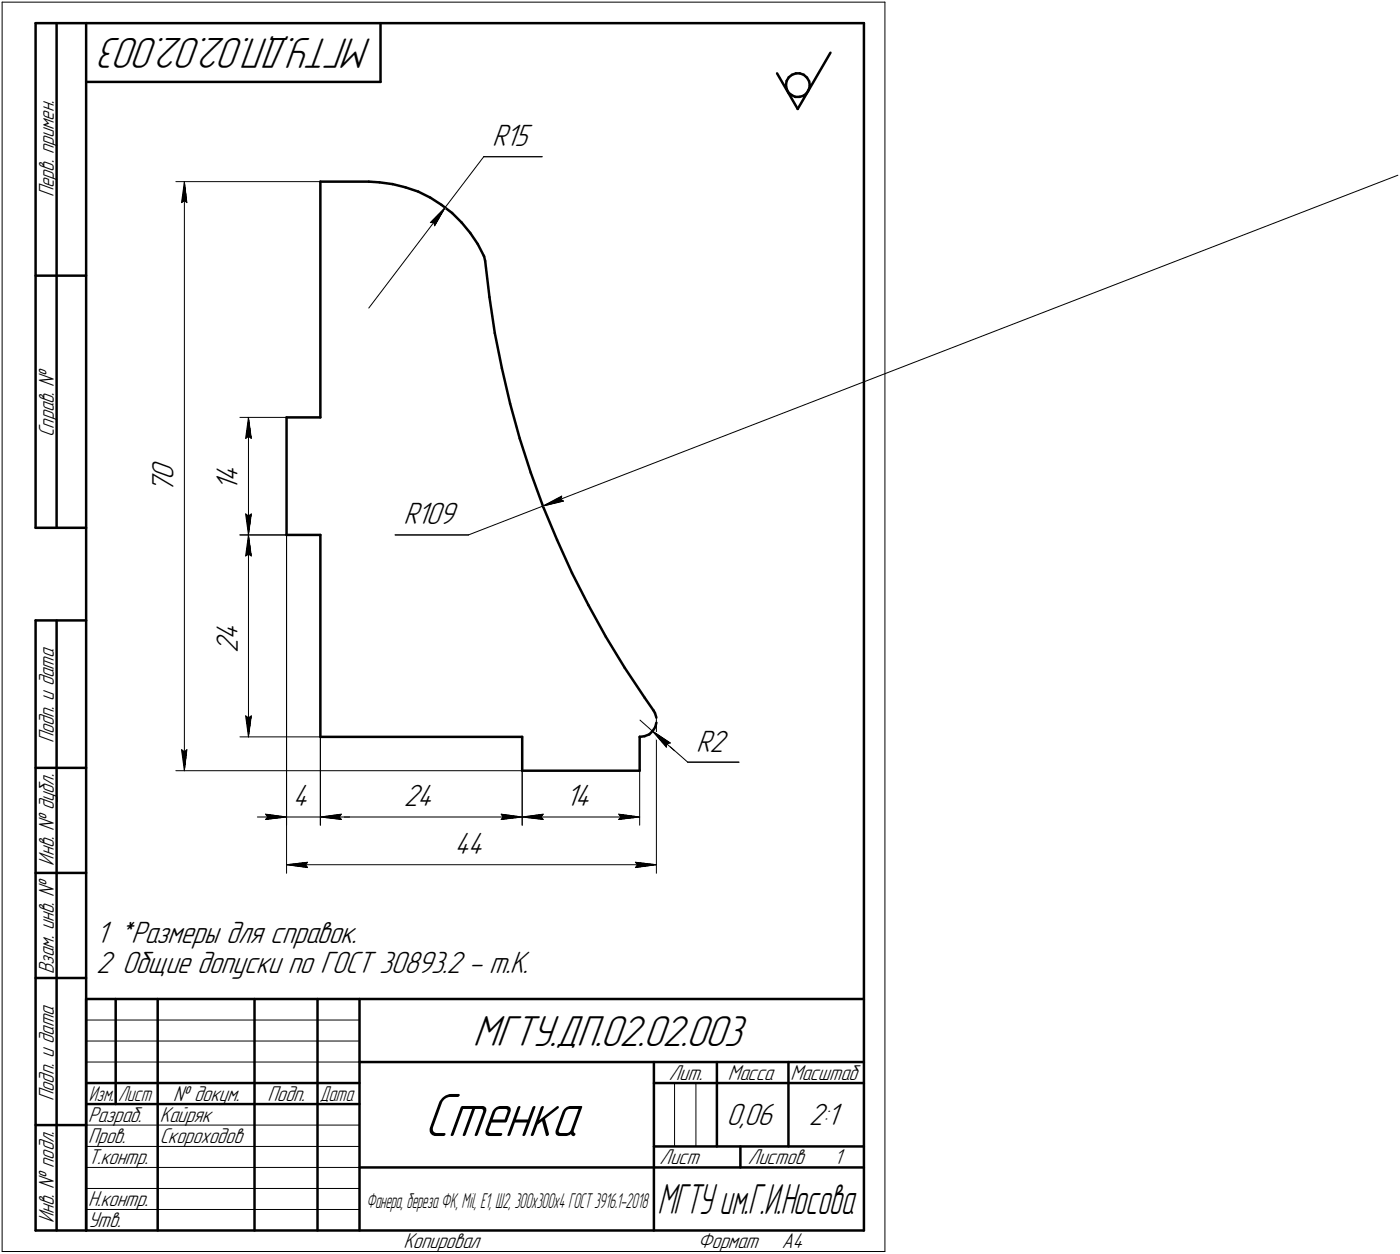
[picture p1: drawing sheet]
<svg xmlns="http://www.w3.org/2000/svg" width="333mm" height="298mm" viewBox="0 0 333 298" stroke-linecap="round" stroke-linejoin="round" font-family="sans-serif">
<defs><g id="words">
<text font-size="15.6" x="100.8" y="270.1">Стенка</text>
<g font-size="10.9">
<text x="88.5" y="9" transform="rotate(-180 88.5 9)">МГТУ.ДП.02.02.003</text>
<text x="112.5" y="248.5">МГТУ.ДП.02.02.003</text>
</g>
<text font-size="10.6" x="156.4" y="288.5">МГТУ им.Г.И.Носова</text>
<g font-size="7.8">
<text x="117.1" y="34.7">R15</text>
<text x="41.3" y="117.3" transform="rotate(-90 41.3 117.3)">7</text>
<text x="41.3" y="114.1" transform="rotate(-90 41.3 114.1)">0</text>
<text x="56.6" y="116.8" transform="rotate(-90 56.6 116.8)">1</text>
<text x="56.6" y="114.6" transform="rotate(-90 56.6 114.6)">4</text>
<text x="96" y="124.7">R109</text>
<text x="56.6" y="155.3" transform="rotate(-90 56.6 155.3)">2</text>
<text x="56.6" y="152.1" transform="rotate(-90 56.6 152.1)">4</text>
<text x="165.6" y="178.7">R2</text>
<text x="69.7" y="191.7">4</text>
<text x="96.1" y="191.7">24</text>
<text x="134.6" y="191.7">14</text>
<text x="108.1" y="203.1">44</text>
<text x="22.9" y="224.2">1 *Размеры для справок.</text>
<text x="22.9" y="231.3">2 Общие допуски по ГОСТ 30893.2 - m.K.</text>
<text x="172.8" y="267.5">0,06</text>
<text x="192.4" y="267.5">2:1</text>
</g>
<g font-size="5.4">
<text x="12.8" y="46.9" transform="rotate(-90 12.8 46.9)">Перв. примен.</text>
<text x="12.8" y="103.8" transform="rotate(-90 12.8 103.8)">Справ. №</text>
<text x="12.8" y="176.7" transform="rotate(-90 12.8 176.7)">Подп. и дата</text>
<text x="12.8" y="205.8" transform="rotate(-90 12.8 205.8)">Инв. № дубл.</text>
<text x="12.8" y="231.6" transform="rotate(-90 12.8 231.6)">Взам. инв. №</text>
<text x="159.1" y="256.8">Лит.</text>
<text x="173.1" y="256.8">Масса</text>
<text x="188" y="256.8">Масштаб</text>
<text x="12.8" y="261.7" transform="rotate(-90 12.8 261.7)">Подп. и дата</text>
<text x="41.2" y="261.8">№ докум.</text>
<text x="63.6" y="261.8">Подп.</text>
<text x="21" y="266.8">Разраб.</text>
<text x="38" y="266.8">Кайряк</text>
<text x="21" y="271.8">Пров.</text>
<text x="38" y="271.8">Скороходов</text>
<text x="21" y="276.8">Т.контр.</text>
<text x="156.9" y="276.8">Лист</text>
<text x="177.9" y="276.8">Листов</text>
<text x="198.4" y="276.8">1</text>
<text x="21" y="286.8">Н.контр.</text>
<text x="12.8" y="290.8" transform="rotate(-90 12.8 290.8)">Инв. № подл.</text>
<text x="21" y="291.8">Утв.</text>
<text x="96" y="296.8">Копировал</text>
<text x="166" y="296.8">Формат</text>
<text x="186" y="296.8">A4</text>
</g>
<g font-size="5.3">
<text x="21.1" y="261.8">Изм.</text>
<text x="28.1" y="261.8">Лист</text>
<text x="76.1" y="261.8">Дата</text>
</g>
<text font-size="5.2" x="87.2" y="287.1">Фанера, береза ФК, Mil, Е1, Ш2, 300х300x4 ГОСТ 3916.1-2018</text>
</g></defs>
<g fill="none" stroke="#000" stroke-width=".59">
<path d="M8.5 5.5v120zM8.5 5.5h12zM13.5 5.5v120zM20.5 5.5v287zM20.5 5.5h185zM20.5 19.5h70zM90.5 5.5v14zM184.8 17.4l4.9 8.5zM187.1 19.2l-.2 1zM187.6 18.4l.8-.6zM187.6 18.4l-.5 .8zM188.4 17.8l.9-.4z"/>
<path d="M189.3 17.4h.9zM190.2 17.4l1 .4zM191.2 17.8l.7 .7zM191.9 18.5l.5 .8zM192.4 19.3l.2 .9zM197.5 12.5l-7.8 13.4zM205.5 5.5v287zM186.9 20.2l.2 1zM187.1 21.2l.4 .8zM187.5 22l.8 .6zM188.3 22.6l.8 .4zM189.1 23h1.1z"/>
<path d="M190.2 23l.9-.2zM191.1 22.8l.8-.6zM192.4 21.3l-.5 .9zM192.6 20.4l-.2 .9zM192.6 20.2v.2zM76.2 43.2v56zM76.2 43.2h11.5zM87.7 43.2l2.6 .1zM90.3 43.3l3.1 .5zM93.4 43.8l3 .7zM96.4 44.5l3.1 1.1zM99.5 45.6l2.9 1.4z"/>
<path d="M102.4 47l2.6 1.7zM105 48.7l2.5 1.9zM107.5 50.6l2.3 2.3zM109.8 52.9l2 2.5zM111.8 55.4l1.8 2.6zM113.6 58l1.5 2.8zM8.5 65.5h12zM115.1 60.8v.2zM115.1 61l.3 1.1zM115.4 62.1l1 8.5zM116.4 70.6l1.3 8.6zM117.7 79.2l1.7 8.3z"/>
<path d="M68.2 99.2h8zM68.2 99.2v28zM119.4 87.5l1.9 8.4zM121.3 95.9l2.3 8.3zM123.6 104.2l2.6 8.2zM126.2 112.4l3 8.1zM8.5 125.5h12zM68.2 127.2h8zM76.2 127.2v48zM129.2 120.5l3.3 7.9zM132.5 128.4l3.6 7.8zM136.1 136.2l3.9 7.6z"/>
<path d="M8.5 147.5v145zM8.5 147.5h12zM13.5 147.5v145zM140 143.8l4.1 7.6zM144.1 151.4l4.5 7.3zM148.6 158.7l4.7 7.2zM76.2 175.2h48zM124.2 175.2v8zM152.1 175.2v8zM152.1 175.2h.1M152.2 175.2l1.1-.2zM153.3 165.9l2.1 3z"/>
<path d="M153.3 175l1.1-.4zM154.4 174.6l.9-.9zM155.4 168.9l.4 .6zM155.8 169.5l.3 1.1zM155.9 172.8l-.6 .9zM156.1 171.8l-.2 1zM8.5 182.5h12zM124.2 183.2h27.9zM8.5 207.5h12zM8.5 232.5h12zM20.5 237.5h185zM20.5 237.5v55z"/>
<path d="M27.5 237.5v25zM37.5 237.5v55zM60.5 237.5v55zM75.5 237.5v55zM85.5 237.5v55zM20.5 257.5h65zM85.5 252.5h120zM155.5 252.5v40zM155.5 257.5h15zM170.5 252.5v20zM170.5 257.5h35zM187.5 252.5v20z"/>
<path d="M8.5 267.5h12zM20.5 262.5h65zM85.5 277.5h70zM155.5 277.5h50zM155.5 272.5h50zM176.1 272.5v5zM8.5 292.5h12zM20.5 292.5h185z"/>
</g>
<g fill="none" stroke="#000" stroke-width=".24">
<path d="M.5 .5v297zM.5 .5h210zM210.5 .5v297zM115.1 37.3l-9.2 12zM115.1 37.3h13.8zM41.8 43.2h34.4zM43.2 48.2l.7-.5zM43.9 43.2l.5 5zM43.9 47.7l.5 .5zM43.9 43.2l-.7 5zM43.9 43.2v140zM102.4 52.9h.8z"/>
<path d="M103.2 52.9l.2 .8zM105.9 49.3l-2.5 4.4zM105.9 49.3l-3.5 3.6zM105.9 49.3l-18.2 23.9zM57.1 99.2h11.1zM59.1 99.2l.7 5zM59.1 99.2l-.7 5zM59.1 99.2v28zM58.4 104.2l.7-.5zM59.1 103.7l.7 .5zM133.3 118.7l.7 .4zM133.6 117.9l-.3 .8z"/>
<path d="M57.1 127.2h11.1zM58.4 132.2l.7-.5zM58.4 122.2l.7 5zM58.4 122.2l.7 .5zM59.1 127.2l.7 5zM59.1 131.7l.7 .5zM59.1 127.2l-.7 5zM59.1 127.2v48zM59.1 122.7l.7-.5zM59.8 122.2l-.7 5zM68.2 127.2v80.4zM68.2 127.2v69z"/>
<path d="M76.2 127.2v69zM94 127.2h17.4zM111.4 127.2l17.7-6.9zM129.1 120.3l4.5-2.4zM129.1 120.3l4.9-1.2zM129.1 120.3l203.4-78.6zM43.2 178.2l.7 5zM43.2 178.2l.7 .5zM43.9 178.7l.5-.5zM44.4 178.2l-.5 5zM57.1 175.2h19.1zM58.4 170.2l.7 5z"/>
<path d="M58.4 170.2l.7 .5zM59.1 170.7l.7-.5zM59.8 170.2l-.7 5zM76.2 175.2v21zM124.2 175.2v21zM152.2 171.2l3 2.6zM155.2 173.8l8.4 7.4zM155.2 173.8l3.3 3.8zM155.2 173.8l4.2 2.8zM155.2 173.8l5.2 4.7zM156.1 171.8v35.8zM156.1 171.2v.6z"/>
<path d="M156.1 170.6v.6zM158.6 176.8l-.1 .8zM158.6 176.8l.8-.2zM41.8 183.2h82.4zM61.2 194.2h7zM63.2 193.5l5 .7zM63.2 193.5l.5 .7zM63.2 194.8l5-.6zM63.7 194.2l-.5 .6zM68.2 194.2h8zM76.2 194.2l5 .6zM76.2 194.2l5-.7z"/>
<path d="M76.2 194.2h6.9zM76.2 194.2h48zM80.7 194.2l.5 .6zM81.2 193.5l-.5 .7zM119.2 194.8l5-.6zM119.2 193.5l.4 .7zM119.2 193.5l5 .7zM119.6 194.2l-.4 .6zM124.2 183.2v13zM124.2 194.2l5-.7zM124.2 194.2l5 .6zM124.2 194.2h27.9z"/>
<path d="M128.7 194.2l.5 .6zM129.2 193.5l-.5 .7zM147.2 194.8l4.9-.6zM147.2 193.5l.5 .7zM147.2 193.5l4.9 .7zM147.7 194.2l-.5 .6zM152.1 183.2v13zM163.6 181.2h12.2zM68.2 205.6l5-.6zM68.2 205.6l5 .6zM68.2 205.6h87.9zM72.6 205.6l.6 .6z"/>
<path d="M73.2 205l-.6 .6zM151.1 206.2l5-.6zM151.1 205l.5 .6zM151.1 205l5 .6zM151.6 205.6l-.5 .6zM20.5 247.5h65zM20.5 252.5h65zM20.5 242.5h65zM160.4 257.5v15zM165.5 257.5v15zM20.5 267.5h65zM20.5 272.5h65z"/>
<path d="M20.5 277.5h65zM.5 297.5h210zM20.5 282.5h65zM20.5 287.5h65z"/>
</g>
<g fill="#fff" stroke="#fff" stroke-width=".24">
<path d="M35.7 109.1h7.1zM35.7 109.2h7.1zM35.7 109.3h7.1zM35.7 109.4h7.1zM35.7 109.5h7.1zM35.7 109.6h7.1zM35.7 109.6h7.1zM35.7 109.7h7.1zM35.7 109.8h7.1zM35.7 109.9h7.1zM35.7 110h7.1zM35.7 110.1h7.1zM35.7 110.2h7.1zM35.7 110.2h7.1zM35.7 110.3h7.1zM35.7 110.4h7.1zM35.7 110.5h7.1zM35.7 110.6h7.1zM35.7 110.7h7.1zM35.7 110.7h7.1zM35.7 110.8h7.1zM35.7 110.9h7.1zM35.7 111h7.1zM35.7 111.1h7.1zM35.7 111.2h7.1zM35.7 111.3h7.1zM35.7 111.3h7.1zM35.7 111.4h7.1zM35.7 111.5h7.1zM35.7 111.6h7.1zM35.7 111.7h7.1zM35.7 111.8h7.1zM35.7 111.8h7.1zM35.7 111.9h7.1zM35.7 112h7.1zM35.7 112.1h7.1zM35.7 112.2h7.1zM35.7 112.3h7.1zM35.7 112.4h7.1zM35.7 112.4h7.1zM35.7 112.5h7.1zM35.7 112.6h7.1zM35.7 112.7h7.1zM35.7 112.8h7.1zM35.7 112.9h7.1zM35.7 112.9h7.1zM35.7 113h7.1zM35.7 113.1h7.1zM35.7 113.2h7.1zM35.7 113.3h7.1zM35.7 113.4h7.1zM35.7 113.5h7.1zM35.7 113.5h7.1zM35.7 113.6h7.1zM35.7 113.7h7.1zM35.7 113.8h7.1zM35.7 113.9h7.1zM35.7 114h7.1zM35.7 114h7.1zM35.7 114.1h7.1zM35.7 114.2h7.1zM35.7 114.3h7.1zM35.7 114.4h7.1zM35.7 114.5h7.1zM35.7 114.6h7.1zM35.7 114.6h7.1zM35.7 114.7h7.1zM35.7 114.8h7.1zM35.7 114.9h7.1zM35.7 115h7.1zM35.7 115.1h7.1zM35.7 115.1h7.1zM35.7 115.2h7.1zM35.7 115.3h7.1zM35.7 115.4h7.1zM35.7 115.5h7.1zM35.7 115.6h7.1zM35.7 115.7h7.1zM35.7 115.7h7.1zM35.7 115.8h7.1zM35.7 115.9h7.1zM35.7 116h7.1zM35.7 116.1h7.1zM35.7 116.2h7.1zM35.7 116.2h7.1zM35.7 116.3h7.1zM35.7 116.4h7.1zM35.7 116.5h7.1zM35.7 116.6h7.1zM35.7 116.7h7.1zM35.7 116.8h7.1zM35.7 116.8h7.1zM35.7 116.9h7.1zM35.7 117h7.1zM35.7 117.1h7.1zM35.7 117.2h7.1z"/>
<path d="M43.8 43.4h.2zM43.8 43.5h.2zM43.7 43.6h.3zM43.7 43.7h.4zM43.6 43.8h.5zM43.6 43.9h.6zM43.6 43.9h.6zM43.5 44h.7zM43.5 44.1h.8zM43.4 44.2h.9zM43.4 44.3h.9zM43.3 44.4h1.1zM43.3 44.4h1.1zM43.3 44.5h1.1zM43.3 44.6h1.1zM43.3 44.7h1.1zM43.2 44.8h1.3zM43.2 44.9h1.3zM43.1 45h1.4zM43.1 45h1.5zM43.1 45.1h1.5zM43.1 45.2h1.5zM43.1 45.3h1.5zM43.1 45.4h1.5zM43.1 45.5h1.5zM43.1 45.6h1.5zM43 45.6h1.7zM43 45.7h1.7zM43 45.8h1.7zM43 45.9h1.7zM43 46h1.7zM43 46.1h1.7zM43 46.1h1.7zM42.9 46.2h1.9zM42.9 46.3h1.9zM42.9 46.4h1.9zM42.9 46.5h1.9zM42.9 46.6h1.9zM42.9 46.7h1.9zM42.9 46.7h1.9zM42.8 46.8h2zM42.8 46.9h2.1zM42.8 47h2.1zM42.8 47.1h2.1zM42.8 47.2h2.1zM42.8 47.2h2.1zM42.8 47.3h2.1zM42.8 47.4h2.1zM42.8 47.5h2.2zM42.8 47.6h2.2zM42.8 47.7h2.2zM42.8 47.8h2.2zM42.8 47.8h2.2zM42.8 47.9h2.2zM42.8 48h2.2zM42.7 48.1h2.3zM42.7 48.2h2.3zM42.7 48.3h2.3zM42.7 48.3h2.3zM42.7 48.4h2.3zM42.7 48.5h2.3zM42.7 48.6h2.3z"/>
<path d="M42.6 177.7h2.4zM42.7 177.8h2.3zM42.7 177.9h2.3zM42.7 178h2.3zM42.7 178.1h2.3zM42.7 178.1h2.3zM42.7 178.2h2.3zM42.7 178.3h2.3zM42.8 178.4h2.2zM42.8 178.5h2.2zM42.8 178.6h2.2zM42.8 178.6h2.2zM42.8 178.7h2.2zM42.8 178.8h2.2zM42.8 178.9h2.2zM42.8 179h2.1zM42.8 179.1h2.1zM42.8 179.2h2.1zM42.8 179.2h2.1zM42.8 179.3h2.1zM42.8 179.4h2.1zM42.8 179.5h2.1zM42.8 179.6h2zM42.9 179.7h1.9zM42.9 179.7h1.9zM42.9 179.8h1.9zM42.9 179.9h1.9zM42.9 180h1.9zM42.9 180.1h1.9zM42.9 180.2h1.9zM43 180.3h1.7zM43 180.3h1.7zM43 180.4h1.7zM43 180.5h1.7zM43 180.6h1.7zM43 180.7h1.7zM43 180.8h1.7zM43.1 180.8h1.5zM43.1 180.9h1.5zM43.1 181h1.5zM43.1 181.1h1.5zM43.1 181.2h1.5zM43.1 181.3h1.5zM43.1 181.4h1.5zM43.1 181.4h1.4zM43.2 181.5h1.3zM43.2 181.6h1.3zM43.3 181.7h1.1zM43.3 181.8h1.1zM43.3 181.9h1.1zM43.3 181.9h1.1zM43.3 182h1.1zM43.4 182.1h.9zM43.4 182.2h.9zM43.5 182.3h.8zM43.5 182.4h.7zM43.6 182.5h.6zM43.6 182.5h.6zM43.6 182.6h.5zM43.7 182.7h.4zM43.7 182.8h.3zM43.8 182.9h.2zM43.8 183h.2z"/>
<path d="M108 197.4h8.2zM108 197.5h8.2zM108 197.6h8.2zM108 197.7h8.2zM108 197.8h8.2zM108 197.9h8.2zM108 198h8.2zM108 198h8.2zM108 198.1h8.2zM108 198.2h8.2zM108 198.3h8.2zM108 198.4h8.2zM108 198.5h8.2zM108 198.5h8.2zM108 198.6h8.2zM108 198.7h8.2zM108 198.8h8.2zM108 198.9h8.2zM108 199h8.2zM108 199.1h8.2zM108 199.1h8.2zM108 199.2h8.2zM108 199.3h8.2zM108 199.4h8.2zM108 199.5h8.2zM108 199.6h8.2zM108 199.6h8.2zM108 199.7h8.2zM108 199.8h8.2zM108 199.9h8.2zM108 200h8.2zM108 200.1h8.2zM108 200.2h8.2zM108 200.2h8.2zM108 200.3h8.2zM108 200.4h8.2zM108 200.5h8.2zM108 200.6h8.2zM108 200.7h8.2zM108 200.7h8.2zM108 200.8h8.2zM108 200.9h8.2zM108 201h8.2zM108 201.1h8.2zM108 201.2h8.2zM108 201.3h8.2zM108 201.3h8.2zM108 201.4h8.2zM108 201.5h8.2zM108 201.6h8.2zM108 201.7h8.2zM108 201.8h8.2zM108 201.8h8.2zM108 201.9h8.2zM108 202h8.2zM108 202.1h8.2zM108 202.2h8.2zM108 202.3h8.2zM108 202.4h8.2zM108 202.4h8.2zM108 202.5h8.2zM108 202.6h8.2zM108 202.7h8.2zM108 202.8h8.2zM108 202.9h8.2zM108 202.9h8.2zM108 203h8.2zM108 203.1h8.2zM108 203.2h8.2zM108 203.3h8.2zM108 203.4h8.2zM108 203.5h8.2zM108 203.5h8.2zM108 203.6h8.2zM108 203.7h8.2zM108 203.8h8.2zM108 203.9h8.2zM108 204h8.2zM108 204h8.2zM108 204.1h8.2zM108 204.2h8.2zM108 204.3h8.2zM108 204.4h8.2zM108 204.5h8.2zM108 204.6h8.2z"/>
<path d="M73.1 204.5h.6zM72.5 204.6h1.2zM71.8 204.6h1.9zM71.2 204.7h2.5zM70.6 204.8h3.1zM69.9 204.9h3.8zM69.8 205h3.9zM69.5 205.1h4.2zM69.3 205.1h4.4zM69.1 205.2h4.6zM68.8 205.3h4.9zM68.7 205.4h5zM68.4 205.5h5.3zM68.2 205.6h5.5zM68.4 205.7h5.3zM68.6 205.7h5.1zM68.7 205.8h5zM69 205.9h4.7zM69.2 206h4.5zM69.3 206.1h4.4zM69.6 206.2h4.1zM69.8 206.2h3.9zM69.9 206.3h3.8zM70.6 206.4h3.1zM71.2 206.5h2.5zM71.8 206.6h1.9zM72.5 206.7h1.2zM73.1 206.8h.6z"/>
<path d="M150.6 204.5h.7zM150.6 204.6h1.3zM150.6 204.6h1.9zM150.6 204.7h2.6zM150.6 204.8h3.2zM150.6 204.9h3.7zM150.6 205h4zM150.6 205.1h4.3zM150.6 205.1h4.4zM150.6 205.2h4.7zM150.6 205.3h4.9zM150.6 205.4h5.1zM150.6 205.5h5.4zM150.6 205.6h5.5zM150.6 205.7h5.4zM150.6 205.7h5.2zM150.6 205.8h4.9zM150.6 205.9h4.8zM150.6 206h4.6zM150.6 206.1h4.3zM150.6 206.2h4.2zM150.6 206.2h4zM150.6 206.3h3.7zM150.6 206.4h3.2zM150.6 206.5h2.6zM150.6 206.6h1.9zM150.6 206.7h1.3zM150.6 206.8h.7z"/>
<path d="M69.7 186.1h5zM69.7 186.2h5zM69.7 186.3h5zM69.7 186.4h5zM69.7 186.4h5zM69.7 186.5h5zM69.7 186.6h5zM69.7 186.7h5zM69.7 186.8h5zM69.7 186.9h5zM69.7 186.9h5zM69.7 187h5zM69.7 187.1h5zM69.7 187.2h5zM69.7 187.3h5zM69.7 187.4h5zM69.7 187.5h5zM69.7 187.5h5zM69.7 187.6h5zM69.7 187.7h5zM69.7 187.8h5zM69.7 187.9h5zM69.7 188h5zM69.7 188h5zM69.7 188.1h5zM69.7 188.2h5zM69.7 188.3h5zM69.7 188.4h5zM69.7 188.5h5zM69.7 188.6h5zM69.7 188.6h5zM69.7 188.7h5zM69.7 188.8h5zM69.7 188.9h5zM69.7 189h5zM69.7 189.1h5zM69.7 189.1h5zM69.7 189.2h5zM69.7 189.3h5zM69.7 189.4h5zM69.7 189.5h5zM69.7 189.6h5zM69.7 189.7h5zM69.7 189.7h5zM69.7 189.8h5zM69.7 189.9h5zM69.7 190h5zM69.7 190.1h5zM69.7 190.2h5zM69.7 190.2h5zM69.7 190.3h5zM69.7 190.4h5zM69.7 190.5h5zM69.7 190.6h5zM69.7 190.7h5zM69.7 190.8h5zM69.7 190.8h5zM69.7 190.9h5zM69.7 191h5zM69.7 191.1h5zM69.7 191.2h5zM69.7 191.3h5zM69.7 191.3h5zM69.7 191.4h5zM69.7 191.5h5zM69.7 191.6h5zM69.7 191.7h5zM69.7 191.8h5zM69.7 191.9h5zM69.7 191.9h5zM69.7 192h5zM69.7 192.1h5zM69.7 192.2h5zM69.7 192.3h5zM69.7 192.4h5zM69.7 192.4h5zM69.7 192.5h5zM69.7 192.6h5zM69.7 192.7h5zM69.7 192.8h5zM69.7 192.9h5zM69.7 193h5zM69.7 193h5zM69.7 193.1h5z"/>
<path d="M62.7 193h.6zM62.7 193.1h1.2zM62.7 193.2h1.8zM62.7 193.3h2.5zM62.7 193.4h3.1zM62.7 193.5h3.7zM62.7 193.5h3.9zM62.7 193.6h4.1zM62.7 193.7h4.3zM62.7 193.8h4.5zM62.7 193.9h4.7zM62.7 194h4.9zM62.7 194.1h5.1zM62.7 194.1h5.3zM62.7 194.2h5.5zM62.7 194.3h5.3zM62.7 194.4h5zM62.7 194.5h4.9zM62.7 194.6h4.6zM62.7 194.6h4.4zM62.7 194.7h4.2zM62.7 194.8h3.9zM62.7 194.9h3.7zM62.7 195h3.1zM62.7 195.1h2.5zM62.7 195.2h1.8zM62.7 195.2h1.2zM62.7 195.3h.6z"/>
<path d="M81.1 193h.6zM80.5 193.1h1.2zM79.8 193.2h1.9zM79.2 193.3h2.5zM78.7 193.4h3zM78 193.5h3.7zM77.8 193.5h3.9zM77.6 193.6h4.1zM77.4 193.7h4.3zM77.2 193.8h4.5zM77 193.9h4.7zM76.8 194h4.9zM76.6 194.1h5.1zM76.5 194.1h5.2zM76.2 194.2h5.5zM76.5 194.3h5.2zM76.7 194.4h5zM76.9 194.5h4.8zM77.1 194.6h4.6zM77.4 194.6h4.3zM77.6 194.7h4.1zM77.8 194.8h3.9zM78 194.9h3.7zM78.7 195h3zM79.2 195.1h2.5zM79.8 195.2h1.9zM80.5 195.2h1.2zM81.1 195.3h.6z"/>
<path d="M96.1 186.1h8.1zM96.1 186.2h8.1zM96.1 186.3h8.1zM96.1 186.4h8.1zM96.1 186.4h8.1zM96.1 186.5h8.1zM96.1 186.6h8.1zM96.1 186.7h8.1zM96.1 186.8h8.1zM96.1 186.9h8.1zM96.1 186.9h8.1zM96.1 187h8.1zM96.1 187.1h8.1zM96.1 187.2h8.1zM96.1 187.3h8.1zM96.1 187.4h8.1zM96.1 187.5h8.1zM96.1 187.5h8.1zM96.1 187.6h8.1zM96.1 187.7h8.1zM96.1 187.8h8.1zM96.1 187.9h8.1zM96.1 188h8.1zM96.1 188h8.1zM96.1 188.1h8.1zM96.1 188.2h8.1zM96.1 188.3h8.1zM96.1 188.4h8.1zM96.1 188.5h8.1zM96.1 188.6h8.1zM96.1 188.6h8.1zM96.1 188.7h8.1zM96.1 188.8h8.1zM96.1 188.9h8.1zM96.1 189h8.1zM96.1 189.1h8.1zM96.1 189.1h8.1zM96.1 189.2h8.1zM96.1 189.3h8.1zM96.1 189.4h8.1zM96.1 189.5h8.1zM96.1 189.6h8.1zM96.1 189.7h8.1zM96.1 189.7h8.1zM96.1 189.8h8.1zM96.1 189.9h8.1zM96.1 190h8.1zM96.1 190.1h8.1zM96.1 190.2h8.1zM96.1 190.2h8.1zM96.1 190.3h8.1zM96.1 190.4h8.1zM96.1 190.5h8.1zM96.1 190.6h8.1zM96.1 190.7h8.1zM96.1 190.8h8.1zM96.1 190.8h8.1zM96.1 190.9h8.1zM96.1 191h8.1zM96.1 191.1h8.1zM96.1 191.2h8.1zM96.1 191.3h8.1zM96.1 191.3h8.1zM96.1 191.4h8.1zM96.1 191.5h8.1zM96.1 191.6h8.1zM96.1 191.7h8.1zM96.1 191.8h8.1zM96.1 191.9h8.1zM96.1 191.9h8.1zM96.1 192h8.1zM96.1 192.1h8.1zM96.1 192.2h8.1zM96.1 192.3h8.1zM96.1 192.4h8.1zM96.1 192.4h8.1zM96.1 192.5h8.1zM96.1 192.6h8.1zM96.1 192.7h8.1zM96.1 192.8h8.1zM96.1 192.9h8.1zM96.1 193h8.1zM96.1 193h8.1zM96.1 193.1h8.1z"/>
<path d="M81.1 193h.6zM80.5 193.1h1.2zM79.8 193.2h1.9zM79.2 193.3h2.5zM78.7 193.4h3zM78 193.5h3.7zM77.8 193.5h3.9zM77.6 193.6h4.1zM77.4 193.7h4.3zM77.2 193.8h4.5zM77 193.9h4.7zM76.8 194h4.9zM76.6 194.1h5.1zM76.5 194.1h5.2zM76.2 194.2h5.5zM76.5 194.3h5.2zM76.7 194.4h5zM76.9 194.5h4.8zM77.1 194.6h4.6zM77.4 194.6h4.3zM77.6 194.7h4.1zM77.8 194.8h3.9zM78 194.9h3.7zM78.7 195h3zM79.2 195.1h2.5zM79.8 195.2h1.9zM80.5 195.2h1.2zM81.1 195.3h.6z"/>
<path d="M118.7 193h.7zM118.7 193.1h1.3zM118.7 193.2h1.9zM118.7 193.3h2.5zM118.7 193.4h3.1zM118.7 193.5h3.7zM118.7 193.5h4zM118.7 193.6h4.2zM118.7 193.7h4.3zM118.7 193.8h4.6zM118.7 193.9h4.7zM118.7 194h4.9zM118.7 194.1h5.2zM118.7 194.1h5.3zM118.7 194.2h5.5zM118.7 194.3h5.3zM118.7 194.4h5.1zM118.7 194.5h4.9zM118.7 194.6h4.7zM118.7 194.6h4.4zM118.7 194.7h4.2zM118.7 194.8h4zM118.7 194.9h3.7zM118.7 195h3.1zM118.7 195.1h2.5zM118.7 195.2h1.9zM118.7 195.2h1.3zM118.7 195.3h.7z"/>
<path d="M134.6 186.1h7.1zM134.6 186.2h7.1zM134.6 186.3h7.1zM134.6 186.4h7.1zM134.6 186.4h7.1zM134.6 186.5h7.1zM134.6 186.6h7.1zM134.6 186.7h7.1zM134.6 186.8h7.1zM134.6 186.9h7.1zM134.6 186.9h7.1zM134.6 187h7.1zM134.6 187.1h7.1zM134.6 187.2h7.1zM134.6 187.3h7.1zM134.6 187.4h7.1zM134.6 187.5h7.1zM134.6 187.5h7.1zM134.6 187.6h7.1zM134.6 187.7h7.1zM134.6 187.8h7.1zM134.6 187.9h7.1zM134.6 188h7.1zM134.6 188h7.1zM134.6 188.1h7.1zM134.6 188.2h7.1zM134.6 188.3h7.1zM134.6 188.4h7.1zM134.6 188.5h7.1zM134.6 188.6h7.1zM134.6 188.6h7.1zM134.6 188.7h7.1zM134.6 188.8h7.1zM134.6 188.9h7.1zM134.6 189h7.1zM134.6 189.1h7.1zM134.6 189.1h7.1zM134.6 189.2h7.1zM134.6 189.3h7.1zM134.6 189.4h7.1zM134.6 189.5h7.1zM134.6 189.6h7.1zM134.6 189.7h7.1zM134.6 189.7h7.1zM134.6 189.8h7.1zM134.6 189.9h7.1zM134.6 190h7.1zM134.6 190.1h7.1zM134.6 190.2h7.1zM134.6 190.2h7.1zM134.6 190.3h7.1zM134.6 190.4h7.1zM134.6 190.5h7.1zM134.6 190.6h7.1zM134.6 190.7h7.1zM134.6 190.8h7.1zM134.6 190.8h7.1zM134.6 190.9h7.1zM134.6 191h7.1zM134.6 191.1h7.1zM134.6 191.2h7.1zM134.6 191.3h7.1zM134.6 191.3h7.1zM134.6 191.4h7.1zM134.6 191.5h7.1zM134.6 191.6h7.1zM134.6 191.7h7.1zM134.6 191.8h7.1zM134.6 191.9h7.1zM134.6 191.9h7.1zM134.6 192h7.1zM134.6 192.1h7.1zM134.6 192.2h7.1zM134.6 192.3h7.1zM134.6 192.4h7.1zM134.6 192.4h7.1zM134.6 192.5h7.1zM134.6 192.6h7.1zM134.6 192.7h7.1zM134.6 192.8h7.1zM134.6 192.9h7.1zM134.6 193h7.1zM134.6 193h7.1zM134.6 193.1h7.1z"/>
<path d="M129.1 193h.6zM128.5 193.1h1.2zM127.8 193.2h1.9zM127.3 193.3h2.4zM126.7 193.4h3zM126 193.5h3.7zM125.8 193.5h3.9zM125.6 193.6h4.1zM125.4 193.7h4.3zM125.2 193.8h4.5zM125.1 193.9h4.6zM124.8 194h4.9zM124.6 194.1h5.1zM124.5 194.1h5.2zM124.2 194.2h5.5zM124.5 194.3h5.2zM124.7 194.4h5zM124.9 194.5h4.8zM125.1 194.6h4.6zM125.4 194.6h4.3zM125.6 194.7h4.1zM125.8 194.8h3.9zM126 194.9h3.7zM126.7 195h3zM127.3 195.1h2.4zM127.8 195.2h1.9zM128.5 195.2h1.2zM129.1 195.3h.6z"/>
<path d="M146.6 193h.7zM146.6 193.1h1.3zM146.6 193.2h1.9zM146.6 193.3h2.6zM146.6 193.4h3.2zM146.6 193.5h3.8zM146.6 193.5h4zM146.6 193.6h4.2zM146.6 193.7h4.4zM146.6 193.8h4.6zM146.6 193.9h4.8zM146.6 194h5zM146.6 194.1h5.2zM146.6 194.1h5.4zM146.6 194.2h5.5zM146.6 194.3h5.4zM146.6 194.4h5.1zM146.6 194.5h5zM146.6 194.6h4.7zM146.6 194.6h4.4zM146.6 194.7h4.3zM146.6 194.8h4zM146.6 194.9h3.8zM146.6 195h3.2zM146.6 195.1h2.6zM146.6 195.2h1.9zM146.6 195.2h1.3zM146.6 195.3h.7z"/>
<path d="M51 147.2h7.1zM51 147.2h7.1zM51 147.3h7.1zM51 147.4h7.1zM51 147.5h7.1zM51 147.6h7.1zM51 147.7h7.1zM51 147.7h7.1zM51 147.8h7.1zM51 147.9h7.1zM51 148h7.1zM51 148.1h7.1zM51 148.2h7.1zM51 148.3h7.1zM51 148.3h7.1zM51 148.4h7.1zM51 148.5h7.1zM51 148.6h7.1zM51 148.7h7.1zM51 148.8h7.1zM51 148.8h7.1zM51 148.9h7.1zM51 149h7.1zM51 149.1h7.1zM51 149.2h7.1zM51 149.3h7.1zM51 149.4h7.1zM51 149.4h7.1zM51 149.5h7.1zM51 149.6h7.1zM51 149.7h7.1zM51 149.8h7.1zM51 149.9h7.1zM51 149.9h7.1zM51 150h7.1zM51 150.1h7.1zM51 150.2h7.1zM51 150.3h7.1zM51 150.4h7.1zM51 150.5h7.1zM51 150.5h7.1zM51 150.6h7.1zM51 150.7h7.1zM51 150.8h7.1zM51 150.9h7.1zM51 151h7.1zM51 151h7.1zM51 151.1h7.1zM51 151.2h7.1zM51 151.3h7.1zM51 151.4h7.1zM51 151.5h7.1zM51 151.6h7.1zM51 151.6h7.1zM51 151.7h7.1zM51 151.8h7.1zM51 151.9h7.1zM51 152h7.1zM51 152.1h7.1zM51 152.1h7.1zM51 152.2h7.1zM51 152.3h7.1zM51 152.4h7.1zM51 152.5h7.1zM51 152.6h7.1zM51 152.7h7.1zM51 152.7h7.1zM51 152.8h7.1zM51 152.9h7.1zM51 153h7.1zM51 153.1h7.1zM51 153.2h7.1zM51 153.2h7.1zM51 153.3h7.1zM51 153.4h7.1zM51 153.5h7.1zM51 153.6h7.1zM51 153.7h7.1zM51 153.8h7.1zM51 153.8h7.1zM51 153.9h7.1zM51 154h7.1zM51 154.1h7.1zM51 154.2h7.1zM51 154.3h7.1zM51 154.3h7.1zM51 154.4h7.1zM51 154.5h7.1zM51 154.6h7.1zM51 154.7h7.1zM51 154.8h7.1zM51 154.9h7.1zM51 154.9h7.1zM51 155h7.1zM51 155.1h7.1zM51 155.2h7.1z"/>
<path d="M57.8 169.7h2.5zM57.9 169.8h2.4zM57.9 169.8h2.4zM57.9 169.9h2.4zM57.9 170h2.4zM57.9 170.1h2.4zM57.9 170.2h2.4zM57.9 170.3h2.4zM58 170.3h2.3zM58 170.4h2.2zM58 170.5h2.2zM58 170.6h2.2zM58 170.7h2.2zM58 170.8h2.2zM58 170.9h2.2zM58.1 170.9h2.1zM58.1 171h2.1zM58.1 171.1h2.1zM58.1 171.2h2zM58.1 171.3h2zM58.1 171.4h2zM58.1 171.4h2zM58.1 171.5h2zM58.2 171.6h1.9zM58.2 171.7h1.9zM58.2 171.8h1.9zM58.2 171.9h1.9zM58.2 172h1.8zM58.2 172h1.8zM58.2 172.1h1.8zM58.3 172.2h1.7zM58.3 172.3h1.7zM58.3 172.4h1.7zM58.3 172.5h1.7zM58.3 172.6h1.7zM58.3 172.6h1.7zM58.3 172.7h1.6zM58.3 172.8h1.6zM58.3 172.9h1.6zM58.3 173h1.6zM58.3 173.1h1.6zM58.3 173.1h1.6zM58.3 173.2h1.6zM58.3 173.3h1.6zM58.3 173.4h1.6zM58.4 173.5h1.5zM58.4 173.6h1.5zM58.5 173.7h1.3zM58.5 173.7h1.3zM58.6 173.8h1.1zM58.6 173.9h1.1zM58.6 174h1zM58.7 174.1h.9zM58.7 174.2h.9zM58.8 174.2h.7zM58.8 174.3h.7zM58.8 174.4h.6zM58.8 174.5h.6zM58.8 174.6h.6zM58.9 174.7h.5zM58.9 174.8h.5zM59 174.8h.3zM59 174.9h.3z"/>
<path d="M59 127.4h.3zM59 127.5h.3zM58.9 127.6h.5zM58.9 127.7h.5zM58.9 127.8h.5zM58.8 127.8h.6zM58.8 127.9h.6zM58.8 128h.7zM58.8 128.1h.7zM58.8 128.2h.7zM58.7 128.3h.9zM58.7 128.4h.9zM58.6 128.4h1.1zM58.6 128.5h1.1zM58.6 128.6h1.1zM58.5 128.7h1.3zM58.5 128.8h1.3zM58.4 128.9h1.5zM58.4 128.9h1.5zM58.3 129h1.6zM58.3 129.1h1.6zM58.3 129.2h1.6zM58.3 129.3h1.6zM58.3 129.4h1.6zM58.3 129.5h1.6zM58.3 129.5h1.6zM58.3 129.6h1.6zM58.3 129.7h1.6zM58.3 129.8h1.7zM58.3 129.9h1.7zM58.3 130h1.7zM58.3 130h1.7zM58.3 130.1h1.7zM58.3 130.2h1.7zM58.2 130.3h1.8zM58.2 130.4h1.8zM58.2 130.5h1.8zM58.2 130.6h1.9zM58.2 130.6h1.9zM58.2 130.7h1.9zM58.2 130.8h1.9zM58.1 130.9h2zM58.1 131h2zM58.1 131.1h2zM58.1 131.1h2zM58.1 131.2h2.1zM58.1 131.3h2.1zM58.1 131.4h2.1zM58 131.5h2.2zM58 131.6h2.2zM58 131.7h2.2zM58 131.7h2.2zM58 131.8h2.2zM58 131.9h2.2zM58 132h2.3zM57.9 132.1h2.4zM57.9 132.2h2.4zM57.9 132.2h2.4zM57.9 132.3h2.4zM57.9 132.4h2.4zM57.9 132.5h2.4zM57.9 132.6h2.4z"/>
<path d="M51 109.6h7.1zM51 109.7h7.1zM51 109.8h7.1zM51 109.9h7.1zM51 110h7.1zM51 110.1h7.1zM51 110.2h7.1zM51 110.2h7.1zM51 110.3h7.1zM51 110.4h7.1zM51 110.5h7.1zM51 110.6h7.1zM51 110.7h7.1zM51 110.7h7.1zM51 110.8h7.1zM51 110.9h7.1zM51 111h7.1zM51 111.1h7.1zM51 111.2h7.1zM51 111.3h7.1zM51 111.3h7.1zM51 111.4h7.1zM51 111.5h7.1zM51 111.6h7.1zM51 111.7h7.1zM51 111.8h7.1zM51 111.8h7.1zM51 111.9h7.1zM51 112h7.1zM51 112.1h7.1zM51 112.2h7.1zM51 112.3h7.1zM51 112.4h7.1zM51 112.4h7.1zM51 112.5h7.1zM51 112.6h7.1zM51 112.7h7.1zM51 112.8h7.1zM51 112.9h7.1zM51 112.9h7.1zM51 113h7.1zM51 113.1h7.1zM51 113.2h7.1zM51 113.3h7.1zM51 113.4h7.1zM51 113.5h7.1zM51 113.5h7.1zM51 113.6h7.1zM51 113.7h7.1zM51 113.8h7.1zM51 113.9h7.1zM51 114h7.1zM51 114h7.1zM51 114.1h7.1zM51 114.2h7.1zM51 114.3h7.1zM51 114.4h7.1zM51 114.5h7.1zM51 114.6h7.1zM51 114.6h7.1zM51 114.7h7.1zM51 114.8h7.1zM51 114.9h7.1zM51 115h7.1zM51 115.1h7.1zM51 115.1h7.1zM51 115.2h7.1zM51 115.3h7.1zM51 115.4h7.1zM51 115.5h7.1zM51 115.6h7.1zM51 115.7h7.1zM51 115.7h7.1zM51 115.8h7.1zM51 115.9h7.1zM51 116h7.1zM51 116.1h7.1zM51 116.2h7.1zM51 116.2h7.1zM51 116.3h7.1zM51 116.4h7.1zM51 116.5h7.1zM51 116.6h7.1zM51 116.7h7.1z"/>
<path d="M57.8 121.7h2.5zM57.9 121.8h2.4zM57.9 121.8h2.4zM57.9 121.9h2.4zM57.9 122h2.4zM57.9 122.1h2.4zM57.9 122.2h2.4zM57.9 122.3h2.4zM58 122.3h2.3zM58 122.4h2.2zM58 122.5h2.2zM58 122.6h2.2zM58 122.7h2.2zM58 122.8h2.2zM58 122.9h2.2zM58.1 122.9h2.1zM58.1 123h2.1zM58.1 123.1h2.1zM58.1 123.2h2zM58.1 123.3h2zM58.1 123.4h2zM58.1 123.4h2zM58.1 123.5h2zM58.2 123.6h1.9zM58.2 123.7h1.9zM58.2 123.8h1.9zM58.2 123.9h1.9zM58.2 124h1.8zM58.2 124h1.8zM58.2 124.1h1.8zM58.3 124.2h1.7zM58.3 124.3h1.7zM58.3 124.4h1.7zM58.3 124.5h1.7zM58.3 124.5h1.7zM58.3 124.6h1.7zM58.3 124.7h1.6zM58.3 124.8h1.6zM58.3 124.9h1.6zM58.3 125h1.6zM58.3 125.1h1.6zM58.3 125.1h1.6zM58.3 125.2h1.6zM58.3 125.3h1.6zM58.3 125.4h1.6zM58.4 125.5h1.5zM58.4 125.6h1.5zM58.5 125.6h1.3zM58.5 125.7h1.3zM58.6 125.8h1.1zM58.6 125.9h1.1zM58.6 126h1zM58.7 126.1h.9zM58.7 126.2h.9zM58.8 126.2h.7zM58.8 126.3h.7zM58.8 126.4h.6zM58.8 126.5h.6zM58.8 126.6h.6zM58.9 126.7h.5zM58.9 126.7h.5zM59 126.8h.3zM59 126.9h.3z"/>
<path d="M59 99.5h.3zM59 99.6h.3zM58.9 99.7h.5zM58.9 99.7h.5zM58.8 99.8h.6zM58.8 99.9h.6zM58.8 100h.6zM58.8 100.1h.7zM58.8 100.2h.7zM58.7 100.2h.9zM58.7 100.3h.9zM58.6 100.4h1zM58.6 100.5h1.1zM58.6 100.6h1.1zM58.5 100.7h1.3zM58.5 100.8h1.3zM58.4 100.8h1.5zM58.4 100.9h1.5zM58.3 101h1.6zM58.3 101.1h1.6zM58.3 101.2h1.6zM58.3 101.3h1.6zM58.3 101.3h1.6zM58.3 101.4h1.6zM58.3 101.5h1.6zM58.3 101.6h1.6zM58.3 101.7h1.6zM58.3 101.8h1.7zM58.3 101.9h1.7zM58.3 101.9h1.7zM58.3 102h1.7zM58.3 102.1h1.7zM58.3 102.2h1.7zM58.2 102.3h1.8zM58.2 102.4h1.8zM58.2 102.4h1.8zM58.2 102.5h1.9zM58.2 102.6h1.9zM58.2 102.7h1.9zM58.2 102.8h1.9zM58.1 102.9h2zM58.1 103h2zM58.1 103h2zM58.1 103.1h2zM58.1 103.2h2zM58.1 103.3h2.1zM58.1 103.4h2.1zM58.1 103.5h2.1zM58 103.5h2.2zM58 103.6h2.2zM58 103.7h2.2zM58 103.8h2.2zM58 103.9h2.2zM58 104h2.2zM58 104.1h2.3zM57.9 104.1h2.4zM57.9 104.2h2.4zM57.9 104.3h2.4zM57.9 104.4h2.4zM57.9 104.5h2.4zM57.9 104.6h2.4zM57.9 104.6h2.4z"/>
<path d="M133.8 117.3h.1zM133.6 117.3h.3zM133.4 117.4h.6zM133.3 117.5h.7zM133.2 117.6h.8zM133 117.7h1.1zM132.8 117.8h1.3zM132.7 117.9h1.4zM132.6 117.9h1.6zM132.4 118h1.8zM132.2 118.1h2zM132.1 118.2h2.2zM131.9 118.3h2.4zM131.8 118.4h2.5zM131.7 118.4h2.7zM131.5 118.5h2.9zM131.3 118.6h3.2zM131.2 118.7h3.3zM131.1 118.8h3.4zM130.9 118.9h3.6zM130.7 119h3.8zM130.6 119h4zM130.5 119.1h4.1zM130.4 119.2h4.2zM130.3 119.3h4.4zM130.2 119.4h4.5zM130.1 119.5h4.6zM130 119.5h4.5zM130 119.6h4.1zM129.8 119.7h4zM129.7 119.8h3.7zM129.6 119.9h3.5zM129.5 120h3.3zM129.5 120.1h2.9zM129.4 120.1h2.7zM129.3 120.2h2.4zM129.1 120.3h2.3z"/>
<path d="M95.9 119h13.5zM95.9 119.1h13.5zM95.9 119.2h13.5zM95.9 119.3h13.5zM95.9 119.4h13.5zM95.9 119.5h13.5zM95.9 119.5h13.5zM95.9 119.6h13.5zM95.9 119.7h13.5zM95.9 119.8h13.5zM95.9 119.9h13.5zM95.9 120h13.5zM95.9 120.1h13.5zM95.9 120.1h13.5zM95.9 120.2h13.5zM95.9 120.3h13.5zM95.9 120.4h13.5zM95.9 120.5h13.5zM95.9 120.6h13.5zM95.9 120.6h13.5zM95.9 120.7h13.5zM95.9 120.8h13.5zM95.9 120.9h13.5zM95.9 121h13.5zM95.9 121.1h13.5zM95.9 121.2h13.5zM95.9 121.2h13.5zM95.9 121.3h13.5zM95.9 121.4h13.5zM95.9 121.5h13.5zM95.9 121.6h13.5zM95.9 121.7h13.5zM95.9 121.8h13.5zM95.9 121.8h13.5zM95.9 121.9h13.5zM95.9 122h13.5zM95.9 122.1h13.5zM95.9 122.2h13.5zM95.9 122.3h13.5zM95.9 122.3h13.5zM95.9 122.4h13.5zM95.9 122.5h13.5zM95.9 122.6h13.5zM95.9 122.7h13.5zM95.9 122.8h13.5zM95.9 122.9h13.5zM95.9 122.9h13.5zM95.9 123h13.5zM95.9 123.1h13.5zM95.9 123.2h13.5zM95.9 123.3h13.5zM95.9 123.4h13.5zM95.9 123.4h13.5zM95.9 123.5h13.5zM95.9 123.6h13.5zM95.9 123.7h13.5zM95.9 123.8h13.5zM95.9 123.9h13.5zM95.9 124h13.5zM95.9 124h13.5zM95.9 124.1h13.5zM95.9 124.2h13.5zM95.9 124.3h13.5zM95.9 124.4h13.5zM95.9 124.5h13.5zM95.9 124.5h13.5zM95.9 124.6h13.5zM95.9 124.7h13.5zM95.9 124.8h13.5zM95.9 124.9h13.5zM95.9 125h13.5zM95.9 125.1h13.5zM95.9 125.1h13.5zM95.9 125.2h13.5zM95.9 125.3h13.5zM95.9 125.4h13.5zM95.9 125.5h13.5zM95.9 125.6h13.5zM95.9 125.6h13.5zM95.9 125.7h13.5zM95.9 125.8h13.5zM95.9 125.9h13.5zM95.9 126h13.5zM95.9 126.1h13.5zM95.9 126.2h13.5z"/>
<path d="M105.7 49.4h.2zM105.5 49.5h.4zM105.4 49.6h.4zM105.2 49.7h.6zM105.1 49.8h.7zM105 49.9h.8zM104.8 50h.9zM104.6 50h1.1zM104.6 50.1h1.1zM104.4 50.2h1.3zM104.2 50.3h1.5zM104.1 50.4h1.6zM104.1 50.5h1.6zM104 50.5h1.7zM103.9 50.6h1.7zM103.8 50.7h1.8zM103.7 50.8h1.9zM103.6 50.9h2zM103.5 51h2zM103.5 51.1h2zM103.4 51.1h2.1zM103.3 51.2h2.1zM103.2 51.3h2.2zM103.1 51.4h2.2zM103 51.5h2.3zM103 51.6h2.2zM102.9 51.6h2.3zM102.8 51.7h2.4zM102.7 51.8h2.4zM102.6 51.9h2.5zM102.5 52h2.5zM102.4 52.1h2.6zM102.4 52.2h2.5zM102.3 52.2h2.6zM102.2 52.3h2.6zM102.1 52.4h2.6zM102 52.5h2.7zM101.9 52.6h2.7zM101.9 52.7h2.7zM101.8 52.7h2.8zM101.7 52.8h2.8zM101.6 52.9h2.9zM101.8 53h2.6zM101.9 53.1h2.5zM101.9 53.2h2.4zM102 53.3h2.3zM102.2 53.3h2zM102.3 53.4h1.8zM102.4 53.5h1.7zM102.4 53.6h1.7zM102.5 53.7h1.6zM102.7 53.8h1.3zM102.8 53.8h1.2zM102.9 53.9h1zM103 54h.8zM103.1 54.1h.7zM103.2 54.2h.5zM103.4 54.3h.3zM103.5 54.4h.1z"/>
<path d="M117.1 29.1h9.9zM117.1 29.2h9.9zM117.1 29.3h9.9zM117.1 29.4h9.9zM117.1 29.5h9.9zM117.1 29.5h9.9zM117.1 29.6h9.9zM117.1 29.7h9.9zM117.1 29.8h9.9zM117.1 29.9h9.9zM117.1 30h9.9zM117.1 30.1h9.9zM117.1 30.1h9.9zM117.1 30.2h9.9zM117.1 30.3h9.9zM117.1 30.4h9.9zM117.1 30.5h9.9zM117.1 30.6h9.9zM117.1 30.6h9.9zM117.1 30.7h9.9zM117.1 30.8h9.9zM117.1 30.9h9.9zM117.1 31h9.9zM117.1 31.1h9.9zM117.1 31.2h9.9zM117.1 31.2h9.9zM117.1 31.3h9.9zM117.1 31.4h9.9zM117.1 31.5h9.9zM117.1 31.6h9.9zM117.1 31.7h9.9zM117.1 31.7h9.9zM117.1 31.8h9.9zM117.1 31.9h9.9zM117.1 32h9.9zM117.1 32.1h9.9zM117.1 32.2h9.9zM117.1 32.3h9.9zM117.1 32.3h9.9zM117.1 32.4h9.9zM117.1 32.5h9.9zM117.1 32.6h9.9zM117.1 32.7h9.9zM117.1 32.8h9.9zM117.1 32.9h9.9zM117.1 32.9h9.9zM117.1 33h9.9zM117.1 33.1h9.9zM117.1 33.2h9.9zM117.1 33.3h9.9zM117.1 33.4h9.9zM117.1 33.4h9.9zM117.1 33.5h9.9zM117.1 33.6h9.9zM117.1 33.7h9.9zM117.1 33.8h9.9zM117.1 33.9h9.9zM117.1 34h9.9zM117.1 34h9.9zM117.1 34.1h9.9zM117.1 34.2h9.9zM117.1 34.3h9.9zM117.1 34.4h9.9zM117.1 34.5h9.9zM117.1 34.5h9.9zM117.1 34.6h9.9zM117.1 34.7h9.9zM117.1 34.8h9.9zM117.1 34.9h9.9zM117.1 35h9.9zM117.1 35.1h9.9zM117.1 35.1h9.9zM117.1 35.2h9.9zM117.1 35.3h9.9zM117.1 35.4h9.9zM117.1 35.5h9.9zM117.1 35.6h9.9zM117.1 35.6h9.9zM117.1 35.7h9.9zM117.1 35.8h9.9zM117.1 35.9h9.9zM117.1 36h9.9zM117.1 36.1h9.9zM117.1 36.2h9.9z"/>
<path d="M155.3 173.9h.1zM155.3 174h.4zM155.4 174.1h.6zM155.4 174.2h.7zM155.4 174.2h1zM155.4 174.3h1.2zM155.5 174.4h1.4zM155.5 174.5h1.6zM155.6 174.6h1.6zM155.6 174.7h1.8zM155.7 174.8h1.8zM155.7 174.8h1.9zM155.8 174.9h1.9zM155.8 175h2.1zM155.9 175.1h2.1zM155.9 175.2h2.3zM156 175.3h2.2zM156 175.3h2.4zM156 175.4h2.5zM156 175.5h2.7zM156 175.6h2.8zM156.1 175.7h2.8zM156.2 175.8h2.9zM156.3 175.9h2.9zM156.4 175.9h2.9zM156.5 176h2.9zM156.5 176.1h3.1zM156.6 176.2h3.1zM156.7 176.3h3.2zM156.7 176.4h3.2zM156.8 176.4h3.3zM156.9 176.5h3.3zM157 176.6h3.2zM157.1 176.7h3zM157.1 176.8h2.9zM157.2 176.9h2.7zM157.3 177h2.6zM157.3 177h2.5zM157.4 177.1h2.3zM157.5 177.2h2.1zM157.6 177.3h1.9zM157.6 177.4h1.8zM157.7 177.5h1.6zM157.8 177.5h1.5zM157.9 177.6h1.4zM157.9 177.7h1.3zM158 177.8h1.1zM158.1 177.9h.9zM158.2 178h.7zM158.2 178.1h.6zM158.3 178.1h.4zM158.4 178.2h.3z"/>
<path d="M165.6 173.1h8.2zM165.6 173.1h8.2zM165.6 173.2h8.2zM165.6 173.3h8.2zM165.6 173.4h8.2zM165.6 173.5h8.2zM165.6 173.6h8.2zM165.6 173.7h8.2zM165.6 173.7h8.2zM165.6 173.8h8.2zM165.6 173.9h8.2zM165.6 174h8.2zM165.6 174.1h8.2zM165.6 174.2h8.2zM165.6 174.2h8.2zM165.6 174.3h8.2zM165.6 174.4h8.2zM165.6 174.5h8.2zM165.6 174.6h8.2zM165.6 174.7h8.2zM165.6 174.8h8.2zM165.6 174.8h8.2zM165.6 174.9h8.2zM165.6 175h8.2zM165.6 175.1h8.2zM165.6 175.2h8.2zM165.6 175.3h8.2zM165.6 175.3h8.2zM165.6 175.4h8.2zM165.6 175.5h8.2zM165.6 175.6h8.2zM165.6 175.7h8.2zM165.6 175.8h8.2zM165.6 175.9h8.2zM165.6 175.9h8.2zM165.6 176h8.2zM165.6 176.1h8.2zM165.6 176.2h8.2zM165.6 176.3h8.2zM165.6 176.4h8.2zM165.6 176.4h8.2zM165.6 176.5h8.2zM165.6 176.6h8.2zM165.6 176.7h8.2zM165.6 176.8h8.2zM165.6 176.9h8.2zM165.6 177h8.2zM165.6 177h8.2zM165.6 177.1h8.2zM165.6 177.2h8.2zM165.6 177.3h8.2zM165.6 177.4h8.2zM165.6 177.5h8.2zM165.6 177.5h8.2zM165.6 177.6h8.2zM165.6 177.7h8.2zM165.6 177.8h8.2zM165.6 177.9h8.2zM165.6 178h8.2zM165.6 178.1h8.2zM165.6 178.1h8.2zM165.6 178.2h8.2zM165.6 178.3h8.2zM165.6 178.4h8.2zM165.6 178.5h8.2zM165.6 178.6h8.2zM165.6 178.6h8.2zM165.6 178.7h8.2zM165.6 178.8h8.2zM165.6 178.9h8.2zM165.6 179h8.2zM165.6 179.1h8.2zM165.6 179.2h8.2zM165.6 179.2h8.2zM165.6 179.3h8.2zM165.6 179.4h8.2zM165.6 179.5h8.2zM165.6 179.6h8.2zM165.6 179.7h8.2zM165.6 179.7h8.2zM165.6 179.8h8.2zM165.6 179.9h8.2zM165.6 180h8.2zM165.6 180.1h8.2z"/>
</g>
<g fill="#000" stroke="#000" stroke-width=".24">
<path d="M43.7 44.4h.2zM43.7 44.5h.2zM43.7 44.6h.2zM43.7 44.7h.2zM43.7 44.8h.2zM43.7 44.9h.2zM43.7 45h.2zM43.7 45h.2zM43.6 45.1h.3zM43.6 45.2h.3zM43.6 45.3h.3zM43.6 45.4h.3zM43.6 45.5h.3zM43.6 45.6h.3zM43.6 45.6h.3zM43.5 45.7h.4zM43.5 45.8h.4zM43.5 45.9h.4zM43.5 46h.4zM43.5 46.1h.4zM43.5 46.1h.4zM43.5 46.2h.4zM43.4 46.3h.5zM43.4 46.4h.5zM43.4 46.5h.5zM43.4 46.6h.5zM43.4 46.7h.5zM43.4 46.7h.5zM43.4 46.8h.5zM43.4 46.9h.5zM43.3 47h.6zM43.3 47.1h.6zM43.3 47.2h.6zM43.3 47.2h.6zM43.3 47.3h.6zM43.3 47.4h.6zM43.3 47.5h.6zM43.3 47.6h.6zM43.3 47.7h.6zM43.3 47.8h.5zM43.3 47.8h.4zM43.3 47.9h.2zM43.3 48h.1z"/>
<path d="M43.9 43.9h.1zM43.9 44h.1zM43.9 44.1h.1zM43.9 44.2h.1zM43.9 44.3h.1zM43.9 44.4h.1zM43.9 44.4h.1zM43.9 44.5h.1zM43.9 44.6h.2zM43.9 44.7h.2zM43.9 44.8h.2zM43.9 44.9h.2zM43.9 45h.2zM43.9 45h.2zM43.9 45.1h.2zM43.9 45.2h.2zM43.9 45.3h.2zM43.9 45.4h.3zM43.9 45.5h.3zM43.9 45.6h.3zM43.9 45.6h.3zM43.9 45.7h.3zM43.9 45.8h.3zM43.9 45.9h.3zM43.9 46h.3zM43.9 46.1h.4zM43.9 46.1h.4zM43.9 46.2h.4zM43.9 46.3h.4zM43.9 46.4h.4zM43.9 46.5h.4zM43.9 46.6h.4zM43.9 46.7h.4zM43.9 46.7h.4zM43.9 46.8h.5zM43.9 46.9h.5zM43.9 47h.5zM43.9 47.1h.5zM43.9 47.2h.5zM43.9 47.2h.5zM43.9 47.3h.5zM43.9 47.4h.5zM43.9 47.5h.5zM43.9 47.6h.5zM43.9 47.7h.5zM44 47.8h.4zM44.1 47.8h.3zM44.2 47.9h.2zM44.3 48h.1z"/>
<path d="M105.3 50h.2zM105.2 50h.2zM105.2 50.1h.1zM105.1 50.2h.1zM105 50.3h.2zM104.9 50.4h.3zM104.8 50.5h.3zM104.7 50.5h.3zM104.6 50.6h.4zM104.6 50.7h.3zM104.5 50.8h.3zM104.4 50.9h.3zM104.3 51h.4zM104.2 51.1h.4zM104.1 51.1h.5zM104.1 51.2h.4zM104 51.3h.5zM103.9 51.4h.5zM103.8 51.5h.5zM103.7 51.6h.5zM103.6 51.6h.6zM103.5 51.7h.6zM103.5 51.8h.6zM103.4 51.9h.6zM103.3 52h.7zM103.2 52.1h.7zM103.1 52.2h.7zM103 52.2h.7zM103 52.3h.7zM102.9 52.4h.7zM102.8 52.5h.7zM102.7 52.6h.8zM102.6 52.7h.9zM102.5 52.7h.9zM102.4 52.8h.9z"/>
<path d="M105.3 50.1h.2zM105.2 50.2h.2zM105.2 50.3h.2zM105.2 50.4h.1zM105.1 50.5h.1zM105 50.5h.2zM105 50.6h.2zM104.9 50.7h.3zM104.8 50.8h.3zM104.7 50.9h.4zM104.7 51h.3zM104.6 51.1h.3zM104.6 51.1h.3zM104.5 51.2h.3zM104.5 51.3h.3zM104.4 51.4h.3zM104.3 51.5h.3zM104.2 51.6h.4zM104.2 51.6h.4zM104.1 51.7h.5zM104.1 51.8h.4zM104 51.9h.5zM104 52h.4zM103.9 52.1h.4zM103.8 52.2h.5zM103.7 52.2h.5zM103.7 52.3h.5zM103.6 52.4h.5zM103.5 52.5h.6zM103.5 52.6h.6zM103.5 52.7h.5zM103.4 52.7h.6zM103.3 52.8h.6zM103.2 52.9h.7zM103.3 53h.5zM103.3 53.1h.5zM103.3 53.2h.4zM103.3 53.3h.3zM103.4 53.3h.2zM103.4 53.4h.1zM103.4 53.5h.1z"/>
<path d="M58.9 100.5h.2zM58.9 100.6h.2zM58.9 100.7h.2zM58.9 100.8h.2zM58.9 100.8h.2zM58.9 100.9h.2zM58.9 101h.2zM58.9 101.1h.2zM58.8 101.2h.3zM58.8 101.3h.3zM58.8 101.3h.3zM58.8 101.4h.3zM58.8 101.5h.3zM58.8 101.6h.3zM58.8 101.7h.3zM58.8 101.8h.3zM58.8 101.9h.3zM58.8 101.9h.3zM58.8 102h.3zM58.8 102.1h.3zM58.8 102.2h.3zM58.8 102.3h.3zM58.7 102.4h.4zM58.7 102.4h.4zM58.7 102.5h.4zM58.7 102.6h.4zM58.7 102.7h.4zM58.7 102.8h.4zM58.7 102.9h.4zM58.7 103h.4zM58.6 103h.5zM58.6 103.1h.5zM58.6 103.2h.5zM58.6 103.3h.5zM58.6 103.4h.5zM58.6 103.5h.5zM58.6 103.5h.5zM58.5 103.6h.6zM58.5 103.7h.6zM58.5 103.8h.5zM58.5 103.9h.4zM58.5 104h.3zM58.5 104.1h.2z"/>
<path d="M59.1 99.9h.2zM59.1 100h.2zM59.1 100.1h.2zM59.1 100.2h.2zM59.1 100.2h.2zM59.1 100.3h.2zM59.1 100.4h.2zM59.1 100.5h.3zM59.1 100.6h.3zM59.1 100.7h.3zM59.1 100.8h.3zM59.1 100.8h.3zM59.1 100.9h.3zM59.1 101h.3zM59.1 101.1h.3zM59.1 101.2h.3zM59.1 101.3h.3zM59.1 101.3h.3zM59.1 101.4h.3zM59.1 101.5h.3zM59.1 101.6h.3zM59.1 101.7h.3zM59.1 101.8h.4zM59.1 101.9h.4zM59.1 101.9h.4zM59.1 102h.4zM59.1 102.1h.4zM59.1 102.2h.4zM59.1 102.3h.4zM59.1 102.4h.5zM59.1 102.4h.5zM59.1 102.5h.5zM59.1 102.6h.5zM59.1 102.7h.5zM59.1 102.8h.5zM59.1 102.9h.5zM59.1 103h.5zM59.1 103h.6zM59.1 103.1h.6zM59.1 103.2h.6zM59.1 103.3h.6zM59.1 103.4h.6zM59.1 103.5h.6zM59.1 103.5h.6zM59.1 103.6h.7zM59.1 103.7h.7zM59.3 103.8h.5zM59.4 103.9h.4zM59.4 104h.4zM59.6 104.1h.2z"/>
<path d="M133.2 118.8h.3zM132.9 118.9h.8zM132.8 119h1zM132.5 119h1.4zM132.2 119.1h1.8zM132.1 119.2h1.6zM131.8 119.3h1.5zM131.6 119.4h1.4zM131.4 119.5h1.3zM131.1 119.5h1.2zM131 119.6h1zM130.7 119.7h.9zM130.5 119.8h.7zM130.3 119.9h.6zM130 120h.6zM129.8 120.1h.4zM129.6 120.1h.3zM129.4 120.2h.1z"/>
<path d="M133.3 118.1h.3zM133.2 118.2h.3zM133 118.3h.5zM132.8 118.4h.7zM132.7 118.4h.7zM132.5 118.5h.9zM132.3 118.6h1.1zM132.2 118.7h1.1zM132.1 118.8h1.1zM131.9 118.9h1zM131.7 119h1.1zM131.6 119h.9zM131.4 119.1h.8zM131.2 119.2h.9zM131.1 119.3h.7zM130.9 119.4h.7zM130.7 119.5h.7zM130.6 119.5h.5zM130.5 119.6h.5zM130.3 119.7h.4zM130.1 119.8h.4zM130 119.9h.3zM129.8 120h.2zM129.6 120.1h.2zM129.5 120.1h.1z"/>
<path d="M58.5 122.3h.2zM58.5 122.4h.3zM58.5 122.5h.4zM58.5 122.6h.5zM58.5 122.7h.6zM58.5 122.8h.6zM58.6 122.9h.5zM58.6 122.9h.5zM58.6 123h.5zM58.6 123.1h.5zM58.6 123.2h.5zM58.6 123.3h.5zM58.6 123.4h.5zM58.7 123.4h.4zM58.7 123.5h.4zM58.7 123.6h.4zM58.7 123.7h.4zM58.7 123.8h.4zM58.7 123.9h.4zM58.7 124h.4zM58.7 124h.4zM58.8 124.1h.3zM58.8 124.2h.3zM58.8 124.3h.3zM58.8 124.4h.3zM58.8 124.5h.3zM58.8 124.5h.3zM58.8 124.6h.3zM58.8 124.7h.3zM58.8 124.8h.3zM58.8 124.9h.3zM58.8 125h.3zM58.8 125.1h.3zM58.8 125.1h.3zM58.8 125.2h.3zM58.9 125.3h.2zM58.9 125.4h.2zM58.9 125.5h.2zM58.9 125.6h.2zM58.9 125.6h.2zM58.9 125.7h.2zM58.9 125.8h.2zM58.9 125.9h.2z"/>
<path d="M58.9 128.4h.2zM58.9 128.5h.2zM58.9 128.6h.2zM58.9 128.7h.2zM58.9 128.8h.2zM58.9 128.9h.2zM58.9 128.9h.2zM58.9 129h.2zM58.8 129.1h.3zM58.8 129.2h.3zM58.8 129.3h.3zM58.8 129.4h.3zM58.8 129.5h.3zM58.8 129.5h.3zM58.8 129.6h.3zM58.8 129.7h.3zM58.8 129.8h.3zM58.8 129.9h.3zM58.8 130h.3zM58.8 130h.3zM58.8 130.1h.3zM58.8 130.2h.3zM58.7 130.3h.4zM58.7 130.4h.4zM58.7 130.5h.4zM58.7 130.6h.4zM58.7 130.6h.4zM58.7 130.7h.4zM58.7 130.8h.4zM58.7 130.9h.4zM58.6 131h.5zM58.6 131.1h.5zM58.6 131.1h.5zM58.6 131.2h.5zM58.6 131.3h.5zM58.6 131.4h.5zM58.6 131.5h.5zM58.5 131.6h.6zM58.5 131.7h.6zM58.5 131.7h.6zM58.5 131.8h.5zM58.5 131.9h.3zM58.5 132h.3z"/>
<path d="M59.1 127.8h.2zM59.1 127.9h.2zM59.1 128h.2zM59.1 128.1h.2zM59.1 128.2h.2zM59.1 128.3h.2zM59.1 128.4h.2zM59.1 128.4h.3zM59.1 128.5h.3zM59.1 128.6h.3zM59.1 128.7h.3zM59.1 128.8h.3zM59.1 128.9h.3zM59.1 128.9h.3zM59.1 129h.3zM59.1 129.1h.3zM59.1 129.2h.3zM59.1 129.3h.3zM59.1 129.4h.3zM59.1 129.5h.3zM59.1 129.5h.3zM59.1 129.6h.3zM59.1 129.7h.4zM59.1 129.8h.4zM59.1 129.9h.4zM59.1 130h.4zM59.1 130h.4zM59.1 130.1h.4zM59.1 130.2h.4zM59.1 130.3h.5zM59.1 130.4h.5zM59.1 130.5h.5zM59.1 130.6h.5zM59.1 130.6h.5zM59.1 130.7h.5zM59.1 130.8h.5zM59.1 130.9h.5zM59.1 131h.6zM59.1 131.1h.6zM59.1 131.1h.6zM59.1 131.2h.6zM59.1 131.3h.6zM59.1 131.4h.6zM59.1 131.5h.6zM59.1 131.6h.7zM59.1 131.7h.7zM59.1 131.7h.7zM59.3 131.8h.5zM59.4 131.9h.4zM59.5 132h.3z"/>
<path d="M59.6 122.3h.2zM59.4 122.4h.4zM59.4 122.5h.4zM59.3 122.6h.5zM59.1 122.7h.7zM59.1 122.8h.7zM59.1 122.9h.6zM59.1 122.9h.6zM59.1 123h.6zM59.1 123.1h.6zM59.1 123.2h.6zM59.1 123.3h.6zM59.1 123.4h.6zM59.1 123.4h.5zM59.1 123.5h.5zM59.1 123.6h.5zM59.1 123.7h.5zM59.1 123.8h.5zM59.1 123.9h.5zM59.1 124h.5zM59.1 124h.5zM59.1 124.1h.4zM59.1 124.2h.4zM59.1 124.3h.4zM59.1 124.4h.4zM59.1 124.5h.4zM59.1 124.5h.4zM59.1 124.6h.4zM59.1 124.7h.3zM59.1 124.8h.3zM59.1 124.9h.3zM59.1 125h.3zM59.1 125.1h.3zM59.1 125.1h.3zM59.1 125.2h.3zM59.1 125.3h.3zM59.1 125.4h.3zM59.1 125.5h.3zM59.1 125.6h.3zM59.1 125.6h.3zM59.1 125.7h.3zM59.1 125.8h.3zM59.1 125.9h.3zM59.1 126h.2zM59.1 126.1h.2zM59.1 126.2h.2zM59.1 126.2h.2zM59.1 126.3h.2zM59.1 126.4h.2zM59.1 126.5h.2z"/>
<path d="M43.3 178.4h.1zM43.3 178.5h.2zM43.3 178.6h.4zM43.3 178.6h.5zM43.3 178.7h.6zM43.3 178.8h.6zM43.3 178.9h.6zM43.3 179h.6zM43.3 179.1h.6zM43.3 179.2h.6zM43.3 179.2h.6zM43.3 179.3h.6zM43.3 179.4h.6zM43.4 179.5h.5zM43.4 179.6h.5zM43.4 179.7h.5zM43.4 179.7h.5zM43.4 179.8h.5zM43.4 179.9h.5zM43.4 180h.5zM43.4 180.1h.5zM43.5 180.2h.4zM43.5 180.3h.4zM43.5 180.3h.4zM43.5 180.4h.4zM43.5 180.5h.4zM43.5 180.6h.4zM43.5 180.7h.4zM43.6 180.8h.3zM43.6 180.8h.3zM43.6 180.9h.3zM43.6 181h.3zM43.6 181.1h.3zM43.6 181.2h.3zM43.6 181.3h.3zM43.7 181.4h.2zM43.7 181.4h.2zM43.7 181.5h.2zM43.7 181.6h.2zM43.7 181.7h.2zM43.7 181.8h.2zM43.7 181.9h.2zM43.7 181.9h.2z"/>
<path d="M44.3 178.4h.1zM44.2 178.5h.2zM44.1 178.6h.3zM44 178.6h.4zM43.9 178.7h.5zM43.9 178.8h.5zM43.9 178.9h.5zM43.9 179h.5zM43.9 179.1h.5zM43.9 179.2h.5zM43.9 179.2h.5zM43.9 179.3h.5zM43.9 179.4h.5zM43.9 179.5h.5zM43.9 179.6h.5zM43.9 179.7h.4zM43.9 179.7h.4zM43.9 179.8h.4zM43.9 179.9h.4zM43.9 180h.4zM43.9 180.1h.4zM43.9 180.2h.4zM43.9 180.3h.4zM43.9 180.3h.4zM43.9 180.4h.3zM43.9 180.5h.3zM43.9 180.6h.3zM43.9 180.7h.3zM43.9 180.8h.3zM43.9 180.8h.3zM43.9 180.9h.3zM43.9 181h.3zM43.9 181.1h.2zM43.9 181.2h.2zM43.9 181.3h.2zM43.9 181.4h.2zM43.9 181.4h.2zM43.9 181.5h.2zM43.9 181.6h.2zM43.9 181.7h.2zM43.9 181.8h.2zM43.9 181.9h.1zM43.9 181.9h.1zM43.9 182h.1zM43.9 182.1h.1zM43.9 182.2h.1zM43.9 182.3h.1zM43.9 182.4h.1zM43.9 182.5h.1z"/>
<path d="M58.5 170.3h.2zM58.5 170.4h.3zM58.5 170.5h.4zM58.5 170.6h.5zM58.5 170.7h.6zM58.5 170.8h.6zM58.6 170.9h.5zM58.6 170.9h.5zM58.6 171h.5zM58.6 171.1h.5zM58.6 171.2h.5zM58.6 171.3h.5zM58.6 171.4h.5zM58.7 171.4h.4zM58.7 171.5h.4zM58.7 171.6h.4zM58.7 171.7h.4zM58.7 171.8h.4zM58.7 171.9h.4zM58.7 172h.4zM58.7 172h.4zM58.8 172.1h.3zM58.8 172.2h.3zM58.8 172.3h.3zM58.8 172.4h.3zM58.8 172.5h.3zM58.8 172.6h.3zM58.8 172.6h.3zM58.8 172.7h.3zM58.8 172.8h.3zM58.8 172.9h.3zM58.8 173h.3zM58.8 173.1h.3zM58.8 173.1h.3zM58.8 173.2h.3zM58.9 173.3h.2zM58.9 173.4h.2zM58.9 173.5h.2zM58.9 173.6h.2zM58.9 173.7h.2zM58.9 173.7h.2zM58.9 173.8h.2zM58.9 173.9h.2z"/>
<path d="M59.6 170.3h.2zM59.4 170.4h.4zM59.4 170.5h.4zM59.3 170.6h.5zM59.1 170.7h.7zM59.1 170.8h.7zM59.1 170.9h.6zM59.1 170.9h.6zM59.1 171h.6zM59.1 171.1h.6zM59.1 171.2h.6zM59.1 171.3h.6zM59.1 171.4h.6zM59.1 171.4h.5zM59.1 171.5h.5zM59.1 171.6h.5zM59.1 171.7h.5zM59.1 171.8h.5zM59.1 171.9h.5zM59.1 172h.5zM59.1 172h.5zM59.1 172.1h.4zM59.1 172.2h.4zM59.1 172.3h.4zM59.1 172.4h.4zM59.1 172.5h.4zM59.1 172.6h.4zM59.1 172.6h.4zM59.1 172.7h.3zM59.1 172.8h.3zM59.1 172.9h.3zM59.1 173h.3zM59.1 173.1h.3zM59.1 173.1h.3zM59.1 173.2h.3zM59.1 173.3h.3zM59.1 173.4h.3zM59.1 173.5h.3zM59.1 173.6h.3zM59.1 173.7h.3zM59.1 173.7h.3zM59.1 173.8h.3zM59.1 173.9h.3zM59.1 174h.2zM59.1 174.1h.2zM59.1 174.2h.2zM59.1 174.2h.2zM59.1 174.3h.2zM59.1 174.4h.2zM59.1 174.5h.2z"/>
<path d="M155.8 174.5h.2zM155.9 174.6h.2zM156 174.7h.2zM156 174.8h.3zM156.1 174.8h.3zM156.2 174.9h.3zM156.3 175h.2zM156.3 175.1h.4zM156.4 175.2h.4zM156.5 175.3h.4zM156.5 175.3h.5zM156.6 175.4h.5zM156.7 175.5h.4zM156.8 175.6h.4zM156.9 175.7h.5zM156.9 175.8h.6zM157 175.9h.6zM157.1 175.9h.5zM157.1 176h.6zM157.2 176.1h.6zM157.3 176.2h.6zM157.4 176.3h.7zM157.4 176.4h.8zM157.5 176.4h.7zM157.6 176.5h.7zM157.6 176.6h.8zM157.7 176.7h.8zM157.8 176.8h.8zM157.9 176.9h.7zM158 177h.6zM158 177h.6zM158.1 177.1h.5zM158.2 177.2h.4zM158.2 177.3h.4zM158.3 177.4h.3zM158.4 177.5h.2z"/>
<path d="M155.6 174.2h.2zM155.7 174.2h.2zM155.8 174.3h.2zM155.9 174.4h.2zM156 174.5h.3zM156.1 174.6h.3zM156.2 174.7h.3zM156.3 174.8h.3zM156.4 174.8h.4zM156.5 174.9h.4zM156.5 175h.6zM156.7 175.1h.4zM156.8 175.2h.5zM156.9 175.3h.5zM157 175.3h.6zM157.1 175.4h.5zM157.1 175.5h.7zM157.2 175.6h.7zM157.4 175.7h.7zM157.5 175.8h.7zM157.6 175.9h.7zM157.6 175.9h.8zM157.7 176h.9zM157.8 176.1h.9zM157.9 176.2h.9zM158.1 176.3h.8zM158.2 176.4h.9zM158.2 176.4h1zM158.3 176.5h1zM158.4 176.6h1zM158.5 176.7h.5z"/>
<path d="M63.2 193.6h.6zM63.3 193.7h1.1zM63.4 193.8h1.7zM63.4 193.9h2.3zM63.5 194h2.8zM63.6 194.1h3.4zM63.7 194.1h3.9z"/>
<path d="M63.7 194.2h4.5zM63.7 194.3h3.8zM63.6 194.4h3.2zM63.5 194.5h2.5zM63.4 194.6h2zM63.3 194.6h1.3zM63.2 194.7h.7z"/>
<path d="M76.2 194.2h4.5zM77 194.3h3.8zM77.6 194.4h3.3zM78.4 194.5h2.5zM79.1 194.6h1.9zM79.8 194.6h1.3zM80.5 194.7h.7z"/>
<path d="M76.2 194.2h4.5zM77 194.3h3.8zM77.6 194.4h3.3zM78.4 194.5h2.5zM79.1 194.6h1.9zM79.8 194.6h1.3zM80.5 194.7h.7z"/>
<path d="M80.6 193.6h.6zM80 193.7h1.1zM79.3 193.8h1.7zM78.7 193.9h2.2zM78.1 194h2.8zM77.5 194.1h3.4zM76.9 194.1h3.9z"/>
<path d="M80.6 193.6h.6zM80 193.7h1.1zM79.3 193.8h1.7zM78.7 193.9h2.2zM78.1 194h2.8zM77.5 194.1h3.4zM76.9 194.1h3.9z"/>
<path d="M119.3 193.6h.6zM119.4 193.7h1.1zM119.4 193.8h1.8zM119.5 193.9h2.3zM119.5 194h2.8zM119.5 194.1h3.5zM119.6 194.1h4z"/>
<path d="M119.6 194.2h4.6zM119.6 194.3h3.9zM119.5 194.4h3.4zM119.5 194.5h2.6zM119.5 194.6h1.9zM119.4 194.6h1.2zM119.3 194.7h.7z"/>
<path d="M124.2 194.2h4.5zM125 194.3h3.8zM125.6 194.4h3.3zM126.4 194.5h2.5zM127.1 194.6h1.9zM127.8 194.6h1.3zM128.5 194.7h.7z"/>
<path d="M128.6 193.6h.6zM128 193.7h1.1zM127.3 193.8h1.7zM126.7 193.9h2.2zM126.2 194h2.7zM125.5 194.1h3.4zM124.9 194.1h3.9z"/>
<path d="M147.2 193.6h.6zM147.3 193.7h1.1zM147.4 193.8h1.7zM147.4 193.9h2.3zM147.5 194h2.8zM147.6 194.1h3.4zM147.7 194.1h3.9z"/>
<path d="M147.7 194.2h4.4zM147.7 194.3h3.8zM147.6 194.4h3.2zM147.5 194.5h2.5zM147.4 194.6h2zM147.3 194.6h1.3zM147.2 194.7h.7z"/>
<path d="M68.2 205.6h4.4zM68.8 205.7h3.9zM69.4 205.7h3.4zM70.1 205.8h2.8zM70.7 205.9h2.2zM71.3 206h1.7zM72 206.1h1.1zM72.6 206.2h.6z"/>
<path d="M72.5 205.1h.7zM71.8 205.1h1.3zM71 205.2h2zM70.4 205.3h2.5zM69.6 205.4h3.2zM68.9 205.5h3.8z"/>
<path d="M151.2 205.1h.7zM151.3 205.1h1.3zM151.4 205.2h1.9zM151.5 205.3h2.5zM151.6 205.4h3.2zM151.6 205.5h3.8z"/>
<path d="M151.6 205.6h4.5zM151.6 205.7h3.9zM151.6 205.7h3.3zM151.5 205.8h2.8zM151.4 205.9h2.3zM151.4 206h1.7zM151.3 206.1h1.1zM151.2 206.2h.6z"/>
</g>
<use href="#words"/>
</svg>
